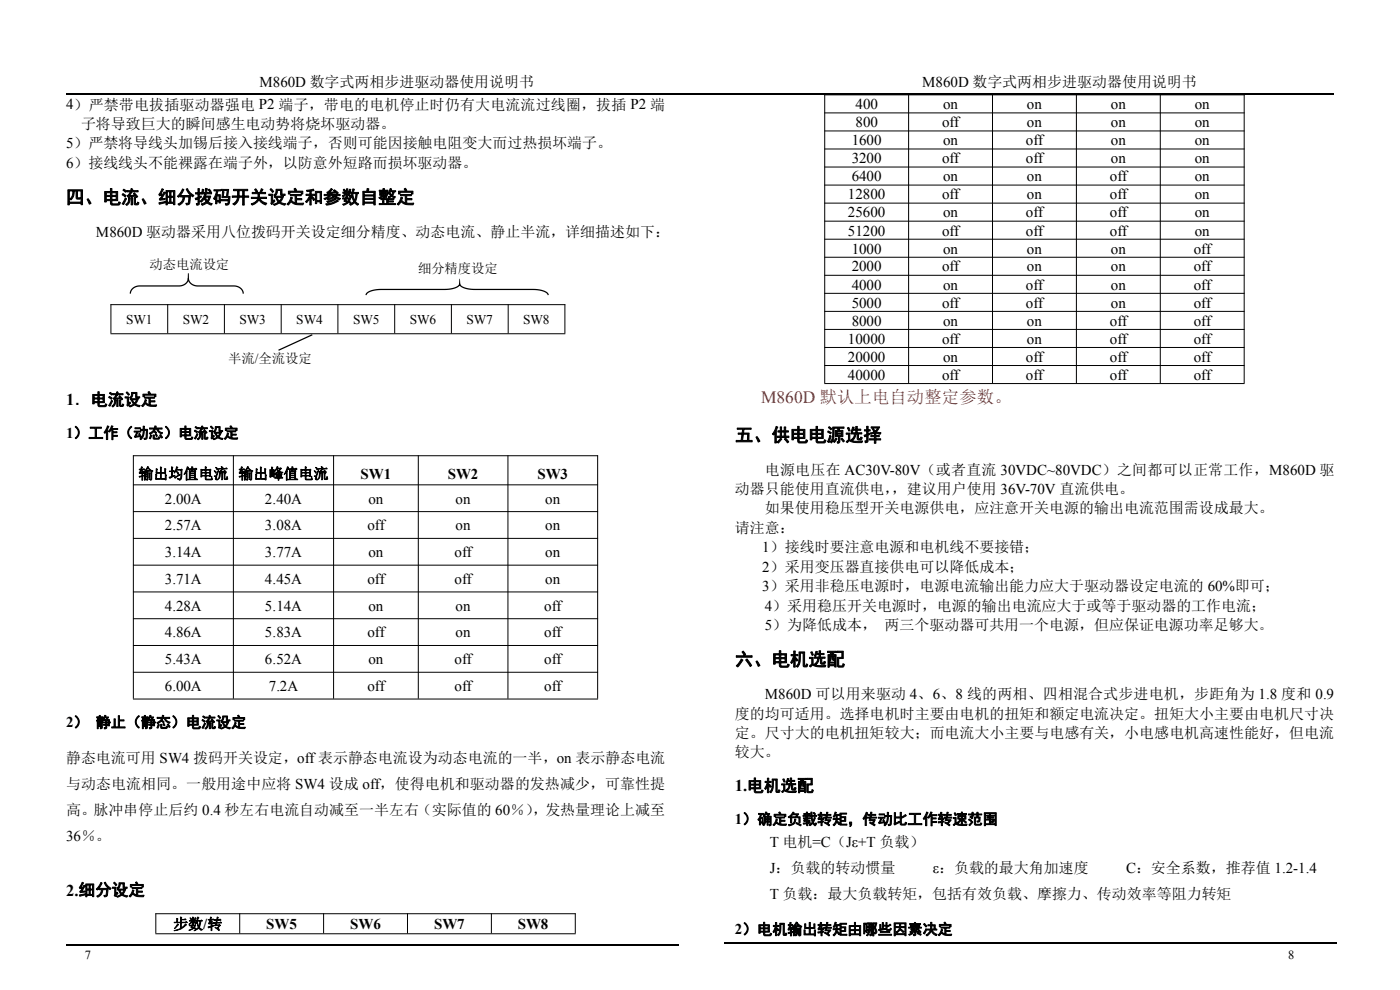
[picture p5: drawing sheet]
<svg xmlns="http://www.w3.org/2000/svg" width="297mm" height="210mm" viewBox="0 0 297 210" stroke-linecap="round" stroke-linejoin="round" font-family="sans-serif">
<defs><g id="words">
<g font-size="3.9">
<text x="14" y="43.2">四、电流、细分拨码开关设定和参数自整定</text>
<text x="155.9" y="93.6">五、供电电源选择</text>
<text x="155.9" y="141.2">六、电机选配</text>
</g>
<text font-size="3.7" fill="#f00" x="161.5" y="85.5">M860D 默认上电自动整定参数。</text>
<g font-size="3.5">
<text x="14" y="86">1．电流设定</text>
<text x="155.9" y="167.9">1.电机选配</text>
<text x="14" y="190">2.细分设定</text>
</g>
<g font-size="3.2">
<text x="14" y="23.2">4）严禁带电拔插驱动器强电 P2 端子，带电的电机停止时仍有大电流流过线圈，拔插 P2 端</text>
<text x="55" y="18.5">M860D 数字式两相步进驱动器使用说明书</text>
<text x="181.5" y="23.2">400</text>
<text x="195.6" y="18.5">M860D 数字式两相步进驱动器使用说明书</text>
<text x="200.1" y="23.2">on</text>
<text x="217.8" y="23.2">on</text>
<text x="235.7" y="23.2">on</text>
<text x="253.4" y="23.2">on</text>
<text x="17.2" y="27.4">子将导致巨大的瞬间感生电动势将烧坏驱动器。</text>
<text x="181.5" y="27">800</text>
<text x="199.9" y="27">off</text>
<text x="217.8" y="27">on</text>
<text x="235.7" y="27">on</text>
<text x="253.4" y="27">on</text>
<text x="14" y="31.4">5）严禁将导线头加锡后接入接线端子，否则可能因接触电阻变大而过热损坏端子。</text>
<text x="14" y="35.6">6）接线线头不能裸露在端子外，以防意外短路而损坏驱动器。</text>
<text x="180.7" y="30.8">1600</text>
<text x="180.7" y="34.6">3200</text>
<text x="199.9" y="34.6">off</text>
<text x="200.1" y="30.8">on</text>
<text x="217.6" y="30.8">off</text>
<text x="217.6" y="34.6">off</text>
<text x="235.7" y="30.8">on</text>
<text x="235.7" y="34.6">on</text>
<text x="253.4" y="30.8">on</text>
<text x="253.4" y="34.6">on</text>
<text x="180.7" y="38.5">6400</text>
<text x="200.1" y="38.5">on</text>
<text x="217.8" y="38.5">on</text>
<text x="235.5" y="38.5">off</text>
<text x="253.4" y="38.5">on</text>
<text x="179.9" y="42.3">12800</text>
<text x="179.9" y="46.1">25600</text>
<text x="199.9" y="42.3">off</text>
<text x="200.1" y="46.1">on</text>
<text x="217.6" y="46.1">off</text>
<text x="217.8" y="42.3">on</text>
<text x="235.5" y="42.3">off</text>
<text x="235.5" y="46.1">off</text>
<text x="253.4" y="42.3">on</text>
<text x="253.4" y="46.1">on</text>
<text x="20.4" y="50.2">M860D 驱动器采用八位拨码开关设定细分精度、动态电流、静止半流，详细描述如下：</text>
<text x="179.9" y="50">51200</text>
<text x="180.7" y="53.8">1000</text>
<text x="199.9" y="50">off</text>
<text x="200.1" y="53.8">on</text>
<text x="217.6" y="50">off</text>
<text x="217.8" y="53.8">on</text>
<text x="235.5" y="50">off</text>
<text x="235.7" y="53.8">on</text>
<text x="253.2" y="53.8">off</text>
<text x="253.4" y="50">on</text>
<text x="180.7" y="57.6">2000</text>
<text x="199.9" y="57.6">off</text>
<text x="217.8" y="57.6">on</text>
<text x="235.7" y="57.6">on</text>
<text x="253.2" y="57.6">off</text>
<text x="180.7" y="61.4">4000</text>
<text x="180.7" y="65.3">5000</text>
<text x="199.9" y="65.3">off</text>
<text x="200.1" y="61.4">on</text>
<text x="217.6" y="61.4">off</text>
<text x="217.6" y="65.3">off</text>
<text x="235.7" y="61.4">on</text>
<text x="235.7" y="65.3">on</text>
<text x="253.2" y="61.4">off</text>
<text x="253.2" y="65.3">off</text>
<text x="180.7" y="69.1">8000</text>
<text x="200.1" y="69.1">on</text>
<text x="217.8" y="69.1">on</text>
<text x="235.5" y="69.1">off</text>
<text x="253.2" y="69.1">off</text>
<text x="179.9" y="72.9">10000</text>
<text x="179.9" y="76.7">20000</text>
<text x="199.9" y="72.9">off</text>
<text x="200.1" y="76.7">on</text>
<text x="217.6" y="76.7">off</text>
<text x="217.8" y="72.9">on</text>
<text x="235.5" y="72.9">off</text>
<text x="235.5" y="76.7">off</text>
<text x="253.2" y="72.9">off</text>
<text x="253.2" y="76.7">off</text>
<text x="179.9" y="80.6">40000</text>
<text x="199.9" y="80.6">off</text>
<text x="217.6" y="80.6">off</text>
<text x="235.5" y="80.6">off</text>
<text x="253.2" y="80.6">off</text>
<text x="14" y="92.9">1）工作（动态）电流设定</text>
<text x="29.4" y="101.6">输出均值电流</text>
<text x="50.6" y="101.6">输出峰值电流</text>
<text x="76.5" y="101.6">SW1</text>
<text x="95" y="101.6">SW2</text>
<text x="114" y="101.6">SW3</text>
<text x="162.3" y="100.7">电源电压在 AC30V-80V（或者直流 30VDC~80VDC）之间都可以正常工作，M860D 驱</text>
<text x="35" y="106.8">2.00A</text>
<text x="56.2" y="106.8">2.40A</text>
<text x="78.1" y="106.8">on</text>
<text x="96.6" y="106.8">on</text>
<text x="115.7" y="106.8">on</text>
<text x="155.9" y="104.8">动器只能使用直流供电，</text>
<text x="189.2" y="104.8">，建议用户使用 36V-70V 直流供电。</text>
<text x="35" y="112.5">2.57A</text>
<text x="56.2" y="112.5">3.08A</text>
<text x="77.9" y="112.5">off</text>
<text x="96.6" y="112.5">on</text>
<text x="115.7" y="112.5">on</text>
<text x="155.9" y="113">请注意：</text>
<text x="162.3" y="108.9">如果使用稳压型开关电源供电，应注意开关电源的输出电流范围需设成最大。</text>
<text x="35" y="118.2">3.14A</text>
<text x="56.2" y="118.2">3.77A</text>
<text x="78.1" y="118.2">on</text>
<text x="96.4" y="118.2">off</text>
<text x="115.7" y="118.2">on</text>
<text x="161.7" y="117.2">1）接线时要注意电源和电机线不要接错；</text>
<text x="35" y="123.8">3.71A</text>
<text x="56.2" y="123.8">4.45A</text>
<text x="77.9" y="123.8">off</text>
<text x="96.4" y="123.8">off</text>
<text x="115.7" y="123.8">on</text>
<text x="161.7" y="121.3">2）采用变压器直接供电可以降低成本；</text>
<text x="161.7" y="125.4">3）采用非稳压电源时，电源电流输出能力应大于驱动器设定电流的 60%即可；</text>
<text x="35" y="129.6">4.28A</text>
<text x="56.2" y="129.6">5.14A</text>
<text x="78.1" y="129.6">on</text>
<text x="96.6" y="129.6">on</text>
<text x="115.4" y="129.6">off</text>
<text x="162.3" y="129.5">4）采用稳压开关电源时，电源的输出电流应大于或等于驱动器的工作电流；</text>
<text x="35" y="135.2">4.86A</text>
<text x="56.2" y="135.2">5.83A</text>
<text x="77.9" y="135.2">off</text>
<text x="96.6" y="135.2">on</text>
<text x="115.4" y="135.2">off</text>
<text x="162.3" y="133.6">5）为降低成本， 两三个驱动器可共用一个电源，但应保证电源功率足够大。</text>
<text x="35" y="140.9">5.43A</text>
<text x="56.2" y="140.9">6.52A</text>
<text x="78.1" y="140.9">on</text>
<text x="96.4" y="140.9">off</text>
<text x="115.4" y="140.9">off</text>
<text x="35" y="146.6">6.00A</text>
<text x="57" y="146.6">7.2A</text>
<text x="77.9" y="146.6">off</text>
<text x="96.4" y="146.6">off</text>
<text x="115.4" y="146.6">off</text>
<text x="162.3" y="148.3">M860D 可以用来驱动 4、6、8 线的两相、四相混合式步进电机，步距角为 1.8 度和 0.9</text>
<text x="14" y="154.3">2） 静止（静态）电流设定</text>
<text x="155.9" y="152.4">度的均可适用。选择电机时主要由电机的扭矩和额定电流决定。扭矩大小主要由电机尺寸决</text>
<text x="14" y="161.9">静态电流可用 SW4 拨码开关设定，off表示静态电流设为动态电流的一半，on 表示静态电流</text>
<text x="155.9" y="156.5">定。尺寸大的电机扭矩较大；而电流大小主要与电感有关，小电感电机高速性能好，但电流</text>
<text x="155.9" y="160.6">较大。</text>
<text x="14" y="167.4">与动态电流相同。一般用途中应将 SW4 设成 off，使得电机和驱动器的发热减少，可靠性提</text>
<text x="14" y="172.9">高。脉冲串停止后约 0.4 秒左右电流自动减至一半左右（实际值的 60％）</text>
<text x="113" y="172.9">，发热量理论上减至</text>
<text x="14" y="178.4">36％。</text>
<text x="155.9" y="174.8">1）确定负载转矩，传动比工作转速范围</text>
<text x="163.3" y="179.6">T 电机=C（Jε+T 负载）</text>
<text x="163.3" y="185.1">J：负载的转动惯量</text>
<text x="197.9" y="185.1">ε：负载的最大角加速度</text>
<text x="238.9" y="185.1">C：安全系数，推荐值 1.2-1.4</text>
<text x="163.3" y="190.6">T 负载：最大负载转矩，包括有效负载、摩擦力、传动效率等阻力转矩</text>
<text x="36.7" y="197.1">步数/转</text>
<text x="56.5" y="197.1">SW5</text>
<text x="74.3" y="197.1">SW6</text>
<text x="92.1" y="197.1">SW7</text>
<text x="109.9" y="197.1">SW8</text>
<text x="155.9" y="198.2">2）电机输出转矩由哪些因素决定</text>
</g>
<g font-size="2.8">
<text x="31.7" y="57.1">动态电流设定</text>
<text x="88.7" y="57.9">细分精度设定</text>
<text x="26.8" y="68.7">SW1</text>
<text x="38.8" y="68.7">SW2</text>
<text x="50.8" y="68.7">SW3</text>
<text x="62.9" y="68.7">SW4</text>
<text x="74.9" y="68.7">SW5</text>
<text x="86.9" y="68.7">SW6</text>
<text x="99" y="68.7">SW7</text>
<text x="111" y="68.7">SW8</text>
<text x="48.4" y="77.1">半流/全流设定</text>
</g>
<g font-size="2.6">
<text x="18" y="203.3">7</text>
<text x="273.3" y="203.3">8</text>
</g>
</g></defs>
<path d="M14 19.9h269" fill="none" stroke="#000" stroke-width=".25"/>
<path d="M14 200.4h130M153.7 200.1h130" fill="none" stroke="#000" stroke-width=".26"/>
<g fill="none" stroke="#000" stroke-width=".21">
<path d="M174.9 20.1h89.1M174.9 24h89.1M174.9 27.8h89.1M174.9 31.6h89.1M174.9 35.4h89.1M174.9 39.3h89.1M175 20v61.3M192.8 20v61.3M210.6 20v61.3M228.4 20v61.3M246.2 20v61.3M263.9 20v61.3"/>
<path d="M174.9 43.1h89.1M174.9 46.9h89.1M174.9 50.7h89.1M174.9 54.6h89.1M174.9 58.4h89.1M23.4 64.6h96.5M23.4 70.8h96.5M23.5 64.5v6.2M35.6 64.5v6.2M47.6 64.5v6.2M59.7 64.5v6.2M71.7 64.5v6.2"/>
<path d="M83.7 64.5v6.2M95.8 64.5v6.2M107.8 64.5v6.2M119.8 64.5v6.2M174.9 62.2h89.1M174.9 66.1h89.1M174.9 69.9h89.1M174.9 73.7h89.1M174.9 77.5h89.1M28.2 96.7h98.7M28.3 96.6v51.6M49.5 96.6v51.6"/>
<path d="M70.8 96.6v51.6M88.7 96.6v51.6M107.8 96.6v51.6M126.8 96.6v51.6M174.9 81.4h89.1M28.2 102.8h98.7M28.2 108.5h98.7M28.2 114.2h98.7M28.2 119.9h98.7M28.2 125.6h98.7M28.2 131.2h98.7M28.2 136.9h98.7"/>
<path d="M28.2 142.6h98.7M28.2 148.3h98.7M33 193.8h89.1M33 198.1h89.1M33.1 193.7v4.3M50.9 193.7v4.3M68.7 193.7v4.3M86.4 193.7v4.3M104.2 193.7v4.3M122 193.7v4.3"/>
</g>
<path d="M28 61.2l.6-.5 .8-.2h9.1l.7-.3 .5-.6 .2-1.6h.2v1.2l.2 .5 .5 .5 .6 .3h8.2a1.97 1.97 0 0 1 2.1 1.8h-.2l-.2-.6-.4-.5-.9-.4h-8a1.97 1.97 0 0 1-2.2-1.8h.3a1.95 1.95 0 0 1-2.1 1.8h-8.6l-1.1 .4-.4 .5-.1 .6h-.3l.1-.6zM59 74.2l7.2-3.3 .1 .2-7.2 3.3zM77.8 62.1l1-.6 1.7-.2 15-.1 1-.3 .7-.4 .3-1.4h.1l.1 1.2 .2 .3 .8 .4 1.1 .2 13.3 .1a4 4 0 0 1 3.2 .9l.1 .4h-.2l-.3-.4-.6-.3-1.9-.4h-12.7a4 4 0 0 1-3.2-.9l-.1-.4h.2a1.55 1.55 0 0 1-1.5 1.1l-1.8 .2-14.1 .1-1.6 .3-.6 .3-.2 .4h-.3z" fill="#000"/>
<use href="#words"/>
</svg>
